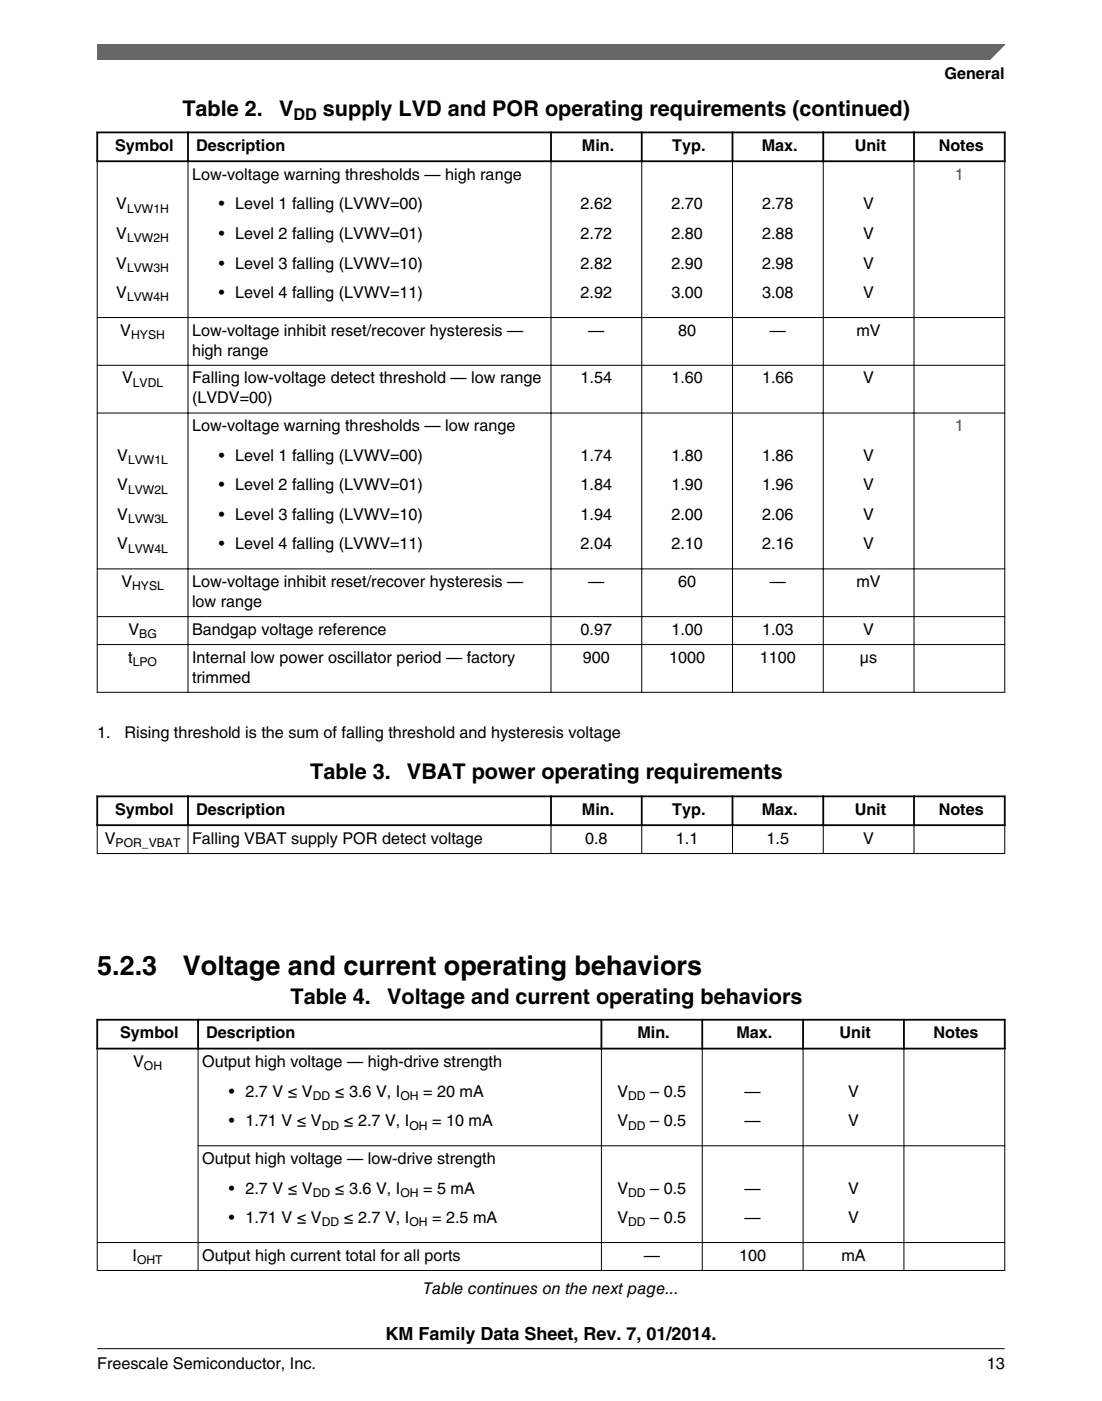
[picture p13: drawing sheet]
<svg xmlns="http://www.w3.org/2000/svg" width="216mm" height="274mm" viewBox="0 0 216 274" stroke-linecap="round" stroke-linejoin="round" font-family="sans-serif">
<defs><g id="words">
<g font-size="5.3">
<text x="19" y="190.8">5.2.3</text>
<text x="35.8" y="190.8">Voltage and current operating behaviors</text>
</g>
<g font-size="4.2">
<text x="35.7" y="22.6">Table 2.</text>
<text x="54.7" y="22.6">V</text>
<text x="63.3" y="22.6">supply LVD and POR operating requirements (continued)</text>
<text x="60.8" y="152.6">Table 3.</text>
<text x="79.7" y="152.6">VBAT power operating requirements</text>
<text x="56.9" y="196.5">Table 4.</text>
<text x="75.8" y="196.5">Voltage and current operating behaviors</text>
</g>
<text font-size="3.5" x="75.5" y="262.3">KM Family Data Sheet, Rev. 7, 01/2014.</text>
<g font-size="3.2">
<text x="185" y="15.5">General</text>
<text x="57.5" y="23.5">DD</text>
<text x="22.6" y="29.6">Symbol</text>
<text x="38.4" y="29.6">Description</text>
<text x="114" y="29.6">Min.</text>
<text x="131.7" y="29.6">Typ.</text>
<text x="149.2" y="29.6">Max.</text>
<text x="167.4" y="29.6">Unit</text>
<text x="183.9" y="29.6">Notes</text>
<text x="37.6" y="35.2">Low-voltage warning thresholds — high range</text>
<text x="22.8" y="41">V</text>
<text x="42.9" y="41">• Level 1 falling (LVWV=00)</text>
<text x="113.8" y="41">2.62</text>
<text x="131.5" y="41">2.70</text>
<text x="149.3" y="41">2.78</text>
<text x="169.1" y="41">V</text>
<text x="22.8" y="46.8">V</text>
<text x="42.9" y="46.8">• Level 2 falling (LVWV=01)</text>
<text x="113.8" y="46.8">2.72</text>
<text x="131.5" y="46.8">2.80</text>
<text x="149.3" y="46.8">2.88</text>
<text x="169.1" y="46.8">V</text>
<text x="22.8" y="52.6">V</text>
<text x="42.9" y="52.6">• Level 3 falling (LVWV=10)</text>
<text x="113.8" y="52.6">2.82</text>
<text x="131.5" y="52.6">2.90</text>
<text x="149.3" y="52.6">2.98</text>
<text x="169.1" y="52.6">V</text>
<text x="22.8" y="58.4">V</text>
<text x="42.9" y="58.4">• Level 4 falling (LVWV=11)</text>
<text x="113.8" y="58.4">2.92</text>
<text x="131.5" y="58.4">3.00</text>
<text x="149.3" y="58.4">3.08</text>
<text x="169.1" y="58.4">V</text>
<text x="23.6" y="65.7">V</text>
<text x="37.6" y="65.7">Low-voltage inhibit reset/recover hysteresis —</text>
<text x="115.3" y="65.7">—</text>
<text x="132.9" y="65.7">80</text>
<text x="150.8" y="65.7">—</text>
<text x="167.8" y="65.7">mV</text>
<text x="37.6" y="69.6">high range</text>
<text x="23.9" y="75.1">V</text>
<text x="37.6" y="75.1">Falling low-voltage detect threshold — low range</text>
<text x="113.8" y="75.1">1.54</text>
<text x="131.5" y="75.1">1.60</text>
<text x="149.3" y="75.1">1.66</text>
<text x="169.1" y="75.1">V</text>
<text x="37.6" y="79">(LVDV=00)</text>
<text x="37.6" y="84.4">Low-voltage warning thresholds — low range</text>
<text x="23" y="90.2">V</text>
<text x="42.9" y="90.2">• Level 1 falling (LVWV=00)</text>
<text x="113.8" y="90.2">1.74</text>
<text x="131.5" y="90.2">1.80</text>
<text x="149.3" y="90.2">1.86</text>
<text x="169.1" y="90.2">V</text>
<text x="23" y="101.8">V</text>
<text x="23" y="96">V</text>
<text x="42.9" y="96">• Level 2 falling (LVWV=01)</text>
<text x="42.9" y="101.8">• Level 3 falling (LVWV=10)</text>
<text x="113.8" y="96">1.84</text>
<text x="113.8" y="101.8">1.94</text>
<text x="131.5" y="96">1.90</text>
<text x="131.5" y="101.8">2.00</text>
<text x="149.3" y="96">1.96</text>
<text x="149.3" y="101.8">2.06</text>
<text x="169.1" y="96">V</text>
<text x="169.1" y="101.8">V</text>
<text x="23" y="107.6">V</text>
<text x="42.9" y="107.6">• Level 4 falling (LVWV=11)</text>
<text x="113.8" y="107.6">2.04</text>
<text x="131.5" y="107.6">2.10</text>
<text x="149.3" y="107.6">2.16</text>
<text x="169.1" y="107.6">V</text>
<text x="23.8" y="114.9">V</text>
<text x="37.6" y="114.9">Low-voltage inhibit reset/recover hysteresis —</text>
<text x="37.6" y="118.8">low range</text>
<text x="115.3" y="114.9">—</text>
<text x="132.9" y="114.9">60</text>
<text x="150.8" y="114.9">—</text>
<text x="167.8" y="114.9">mV</text>
<text x="25.2" y="124.3">V</text>
<text x="37.6" y="124.3">Bandgap voltage reference</text>
<text x="113.8" y="124.3">0.97</text>
<text x="131.5" y="124.3">1.00</text>
<text x="149.3" y="124.3">1.03</text>
<text x="169.1" y="124.3">V</text>
<text x="25.1" y="129.8">t</text>
<text x="37.6" y="129.8">Internal low power oscillator period — factory</text>
<text x="114.2" y="129.8">900</text>
<text x="131.1" y="129.8">1000</text>
<text x="148.9" y="129.8">1100</text>
<text x="168.5" y="129.8">μs</text>
<text x="37.6" y="133.6">trimmed</text>
<text x="19" y="144.4">1.</text>
<text x="24.4" y="144.4">Rising threshold is the sum of falling threshold and hysteresis voltage</text>
<text x="22.6" y="159.6">Symbol</text>
<text x="38.4" y="159.6">Description</text>
<text x="114" y="159.6">Min.</text>
<text x="131.7" y="159.6">Typ.</text>
<text x="149.2" y="159.6">Max.</text>
<text x="167.4" y="159.6">Unit</text>
<text x="183.9" y="159.6">Notes</text>
<text x="20.5" y="165.2">V</text>
<text x="37.6" y="165.2">Falling VBAT supply POR detect voltage</text>
<text x="114.6" y="165.2">0.8</text>
<text x="132.4" y="165.2">1.1</text>
<text x="150.2" y="165.2">1.5</text>
<text x="169.1" y="165.2">V</text>
<text x="23.5" y="203.3">Symbol</text>
<text x="40.4" y="203.3">Description</text>
<text x="124.9" y="203.3">Min.</text>
<text x="144.3" y="203.3">Max.</text>
<text x="164.5" y="203.3">Unit</text>
<text x="182.9" y="203.3">Notes</text>
<text x="26.1" y="209">V</text>
<text x="39.6" y="209">Output high voltage — high-drive strength</text>
<text x="44.8" y="214.7">• 2.7 V ≤ V</text>
<text x="65.6" y="214.7">≤ 3.6 V, I</text>
<text x="82.9" y="214.7">= 20 mA</text>
<text x="121" y="214.7">V</text>
<text x="127.4" y="214.7">– 0.5</text>
<text x="145.9" y="214.7">—</text>
<text x="166.2" y="214.7">V</text>
<text x="44.8" y="220.5">• 1.71 V ≤ V</text>
<text x="67.4" y="220.5">≤ 2.7 V, I</text>
<text x="84.7" y="220.5">= 10 mA</text>
<text x="121" y="220.5">V</text>
<text x="127.4" y="220.5">– 0.5</text>
<text x="145.9" y="220.5">—</text>
<text x="166.2" y="220.5">V</text>
<text x="39.6" y="227.9">Output high voltage — low-drive strength</text>
<text x="44.8" y="233.7">• 2.7 V ≤ V</text>
<text x="65.6" y="233.7">≤ 3.6 V, I</text>
<text x="82.9" y="233.7">= 5 mA</text>
<text x="121" y="233.7">V</text>
<text x="127.4" y="233.7">– 0.5</text>
<text x="145.9" y="233.7">—</text>
<text x="166.2" y="233.7">V</text>
<text x="44.8" y="239.5">• 1.71 V ≤ V</text>
<text x="67.4" y="239.5">≤ 2.7 V, I</text>
<text x="84.7" y="239.5">= 2.5 mA</text>
<text x="121" y="239.5">V</text>
<text x="127.4" y="239.5">– 0.5</text>
<text x="145.9" y="239.5">—</text>
<text x="166.2" y="239.5">V</text>
<text x="26" y="246.9">I</text>
<text x="39.6" y="246.9">Output high current total for all ports</text>
<text x="126.1" y="246.9">—</text>
<text x="144.8" y="246.9">100</text>
<text x="164.8" y="246.9">mA</text>
<text x="82.9" y="253.4">Table continues on the next page...</text>
<text x="19" y="268">Freescale Semiconductor, Inc.</text>
<text x="193.3" y="268">13</text>
</g>
<g font-size="3.2" fill="#00f">
<text x="187.1" y="35.2">1</text>
<text x="187.1" y="84.4">1</text>
</g>
<g font-size="2.4">
<text x="24.9" y="41.6">LVW1H</text>
<text x="24.9" y="47.4">LVW2H</text>
<text x="24.9" y="53.2">LVW3H</text>
<text x="24.9" y="59">LVW4H</text>
<text x="25.7" y="66.4">HYSH</text>
<text x="26" y="75.7">LVDL</text>
<text x="25.1" y="90.9">LVW1L</text>
<text x="25.1" y="96.6">LVW2L</text>
<text x="25.1" y="102.4">LVW3L</text>
<text x="25.1" y="108.2">LVW4L</text>
<text x="25.9" y="115.6">HYSL</text>
<text x="27.3" y="124.9">BG</text>
<text x="26" y="130.4">LPO</text>
<text x="22.6" y="165.9">POR_VBAT</text>
<text x="28.2" y="209.6">OH</text>
<text x="61.3" y="215.4">DD</text>
<text x="78.4" y="215.4">OH</text>
<text x="123.1" y="215.4">DD</text>
<text x="63" y="221.2">DD</text>
<text x="80.2" y="221.2">OH</text>
<text x="123.1" y="221.2">DD</text>
<text x="61.3" y="234.3">DD</text>
<text x="78.4" y="234.3">OH</text>
<text x="123.1" y="234.3">DD</text>
<text x="63" y="240.1">DD</text>
<text x="80.2" y="240.1">OH</text>
<text x="123.1" y="240.1">DD</text>
<text x="26.9" y="247.5">OHT</text>
</g>
</g></defs>
<path d="M18.9 25.9h178.1M18.9 31.6h178.1M19 25.8v5.9M36.8 25.8v5.9M107.9 25.8v5.9M125.7 25.8v5.9M143.5 25.8v5.9M161.3 25.8v5.9M179.1 25.8v5.9M196.8 25.8v5.9" fill="none" stroke="#000" stroke-width=".35"/>
<g fill="none" stroke="#000" stroke-width=".2">
<path d="M19 31.7v103.9M36.8 31.4v104.2M107.9 31.4v104.2M125.7 31.4v104.2M143.5 31.4v104.2M161.3 31.4v104.2M179.1 31.4v104.2M196.8 31.7v103.9M19 62.2h177.9M19 71.5h177.9M19 80.9h177.9M19 111.4h177.9"/>
<path d="M19 120.7h177.9M19 126.2h177.9M19 135.6h177.9"/>
</g>
<g fill="#fff">
<path d="M19.1 149h177.8v20h-177.8z" fill-rule="evenodd"/>
<path d="M19.2 156.1h17.5v5.3h-17.5z" fill-rule="evenodd"/>
<path d="M37 156.1h70.8v5.3h-70.8z" fill-rule="evenodd"/>
<path d="M108.1 156.1h17.5v5.3h-17.5z" fill-rule="evenodd"/>
<path d="M125.9 156.1h17.4v5.3h-17.4z" fill-rule="evenodd"/>
<path d="M143.7 156.1h17.4v5.3h-17.4z" fill-rule="evenodd"/>
<path d="M161.5 156.1h17.4v5.3h-17.4z" fill-rule="evenodd"/>
<path d="M179.2 156.1h17.5v5.3h-17.5z" fill-rule="evenodd"/>
<path d="M19.1 161.7h17.6v5.3h-17.6z" fill-rule="evenodd"/>
<path d="M36.9 161.7h71v5.3h-71z" fill-rule="evenodd"/>
<path d="M108 161.7h17.6v5.3h-17.6z" fill-rule="evenodd"/>
<path d="M125.8 161.7h17.6v5.3h-17.6z" fill-rule="evenodd"/>
<path d="M143.6 161.7h17.6v5.3h-17.6z" fill-rule="evenodd"/>
<path d="M161.4 161.7h17.6v5.3h-17.6z" fill-rule="evenodd"/>
<path d="M179.2 161.7h17.6v5.3h-17.6z" fill-rule="evenodd"/>
</g>
<path d="M18.9 155.9h178.1M19 155.8v5.9M36.8 155.8v5.9M107.9 155.8v5.9M125.7 155.8v5.9M143.5 155.8v5.9M161.3 155.8v5.9M179.1 155.8v5.9M196.8 155.8v5.9M18.9 161.6h178.1" fill="none" stroke="#000" stroke-width=".35"/>
<path d="M19 167.1h177.9M19 161.7v5.5M36.8 161.4v5.8M107.9 161.4v5.8M125.7 161.4v5.8M143.5 161.4v5.8M161.3 161.4v5.8M179.1 161.4v5.8M196.8 161.7v5.5" fill="none" stroke="#000" stroke-width=".2"/>
<g fill="#fff">
<path d="M19 193h177.8v61.5h-177.8z" fill-rule="evenodd"/>
<path d="M19.2 199.8h19.4v5.3h-19.4z" fill-rule="evenodd"/>
<path d="M39 199.8h78.7v5.3h-78.7z" fill-rule="evenodd"/>
<path d="M118 199.8h19.4v5.3h-19.4z" fill-rule="evenodd"/>
<path d="M137.8 199.8h19.4v5.3h-19.4z" fill-rule="evenodd"/>
<path d="M157.5 199.8h19.4v5.3h-19.4z" fill-rule="evenodd"/>
<path d="M177.3 199.8h19.4v5.3h-19.4z" fill-rule="evenodd"/>
<path d="M19.1 205.5h19.6v37.7h-19.6z" fill-rule="evenodd"/>
<path d="M38.9 205.5h78.8v18.8h-78.8z" fill-rule="evenodd"/>
<path d="M117.9 205.5h19.6v18.8h-19.6z" fill-rule="evenodd"/>
<path d="M137.7 205.5h19.6v18.8h-19.6z" fill-rule="evenodd"/>
<path d="M157.4 205.5h19.6v18.8h-19.6z" fill-rule="evenodd"/>
<path d="M177.2 205.5h19.6v18.8h-19.6z" fill-rule="evenodd"/>
<path d="M38.9 224.4h78.8v18.8h-78.8z" fill-rule="evenodd"/>
<path d="M117.9 224.4h19.6v18.8h-19.6z" fill-rule="evenodd"/>
<path d="M137.7 224.4h19.6v18.8h-19.6z" fill-rule="evenodd"/>
<path d="M157.4 224.4h19.6v18.8h-19.6z" fill-rule="evenodd"/>
<path d="M177.2 224.4h19.6v18.8h-19.6z" fill-rule="evenodd"/>
<path d="M19.1 243.4h19.6v5.3h-19.6z" fill-rule="evenodd"/>
<path d="M38.9 243.4h78.8v5.3h-78.8z" fill-rule="evenodd"/>
<path d="M117.9 243.4h19.6v5.3h-19.6z" fill-rule="evenodd"/>
<path d="M137.7 243.4h19.6v5.3h-19.6z" fill-rule="evenodd"/>
<path d="M157.4 243.4h19.6v5.3h-19.6z" fill-rule="evenodd"/>
<path d="M177.2 243.4h19.6v5.3h-19.6z" fill-rule="evenodd"/>
</g>
<path d="M18.9 199.7h178.1M19 199.5v6M38.8 199.5v6M117.8 199.5v6M137.6 199.5v6M157.3 199.5v6M177.1 199.5v6M196.8 199.5v6M18.9 205.3h178.1" fill="none" stroke="#000" stroke-width=".35"/>
<path d="M19 205.5v43.3M38.8 205.1v43.7M117.8 205.1v43.7M137.6 205.1v43.7M157.3 205.1v43.7M177.1 205.1v43.7M196.8 205.5v43.3M38.7 224.3h158.2M19 243.3h177.9M19 248.8h177.9" fill="none" stroke="#000" stroke-width=".2"/>
<path d="M19 8.7h177.8l-5.6 3h-172.2z" fill="#666"/>
<path d="M19 11.7v-3h177.8l-3 3" fill="none" stroke="#666" stroke-width=".28"/>
<path d="M19 264.1h177.8" fill="none" stroke="#000" stroke-width=".2"/>
<use href="#words"/>
</svg>
